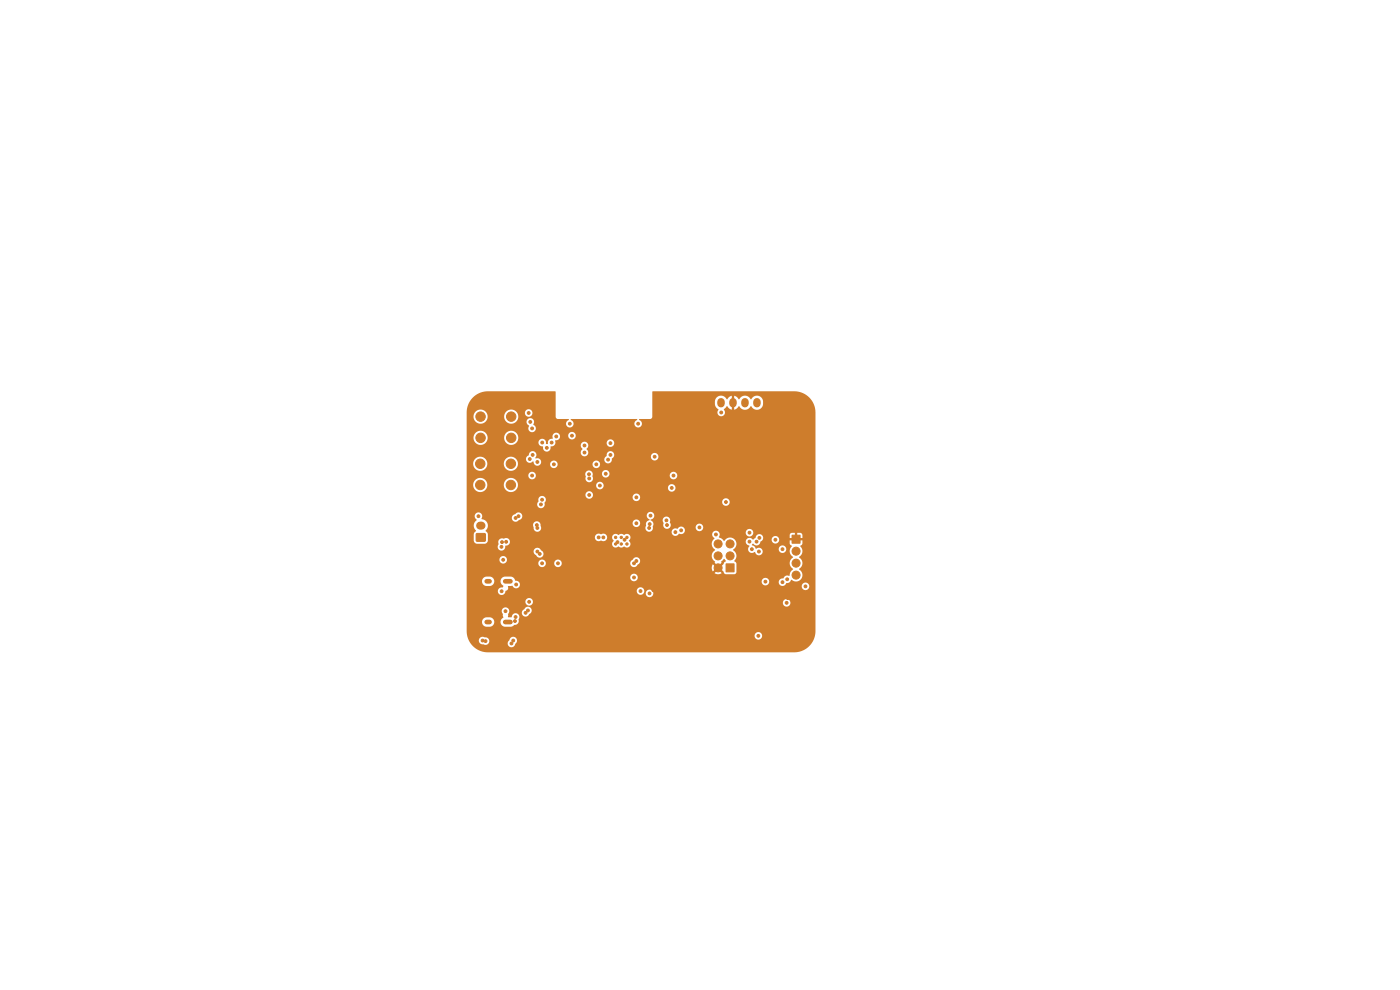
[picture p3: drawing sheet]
<svg xmlns="http://www.w3.org/2000/svg" width="297mm" height="210mm" viewBox="0 0 297 210" stroke-linecap="round" stroke-linejoin="round" font-family="sans-serif">
<path d="M103.3 123.3h.6M103.3 132h.6M107.2 123.3h1.1M107.2 132h1.1" fill="none" stroke="#ce7d2c" stroke-width="1"/>
<g fill="#ce7d2c" stroke="#ce7d2c" stroke-width=".21">
<path d="M101.1 113.2h1.8v1.6h-1.8z"/>
<path d="M154 119.6h1.7v1.7h-1.7z"/>
<path d="M168 113.5h1.7v1.7h-1.7z"/>
<circle cx="152.3" cy="120.5" r=".85"/>
<circle cx="154.9" cy="117.9" r=".85"/>
<circle cx="152.3" cy="117.9" r=".85"/>
<circle cx="154.9" cy="115.4" r=".85"/>
<circle cx="152.3" cy="115.4" r=".85"/>
<circle cx="168.9" cy="116.9" r=".85"/>
<circle cx="168.9" cy="119.5" r=".85"/>
<circle cx="168.9" cy="122" r=".85"/>
<circle cx="130.6" cy="115.4" r=".25"/>
<circle cx="131.8" cy="115.4" r=".25"/>
<circle cx="133" cy="115.4" r=".25"/>
<circle cx="130.6" cy="114" r=".25"/>
<circle cx="131.8" cy="114" r=".25"/>
<circle cx="133" cy="114" r=".25"/>
<circle cx="101.9" cy="98.4" r="1"/>
<circle cx="108.4" cy="98.4" r="1"/>
<circle cx="101.9" cy="102.9" r="1"/>
<circle cx="108.4" cy="102.9" r="1"/>
<circle cx="101.9" cy="88.4" r="1"/>
<circle cx="108.4" cy="88.4" r="1"/>
<circle cx="101.9" cy="92.9" r="1"/>
<circle cx="108.4" cy="92.9" r="1"/>
<circle cx="155" cy="87.5" r=".3"/>
<circle cx="153" cy="87.5" r=".3"/>
<circle cx="118" cy="92.6" r=".3"/>
<circle cx="142.5" cy="103.5" r=".3"/>
<circle cx="114" cy="98" r=".3"/>
<circle cx="121.3" cy="92.4" r=".3"/>
<circle cx="111.5" cy="130" r=".3"/>
<circle cx="124" cy="96" r=".3"/>
<circle cx="167" cy="122.9" r=".3"/>
<circle cx="137.8" cy="111.2" r=".3"/>
<circle cx="116" cy="95" r=".3"/>
<circle cx="112.4" cy="97.4" r=".3"/>
<circle cx="160.5" cy="114.9" r=".3"/>
<circle cx="129" cy="97.5" r=".3"/>
<circle cx="114.8" cy="107" r=".3"/>
<circle cx="109.4" cy="109.9" r=".3"/>
<circle cx="134.5" cy="119.5" r=".3"/>
<circle cx="162.4" cy="123.4" r=".3"/>
<circle cx="128" cy="114" r=".3"/>
<circle cx="120.9" cy="89.9" r=".3"/>
<circle cx="166" cy="123.5" r=".3"/>
<circle cx="115" cy="106" r=".3"/>
<circle cx="102.4" cy="135.9" r=".3"/>
<circle cx="113.9" cy="111.4" r=".3"/>
<circle cx="114" cy="117" r=".3"/>
<circle cx="127" cy="114" r=".3"/>
<circle cx="112.2" cy="87.6" r=".3"/>
<circle cx="106.5" cy="115" r=".3"/>
<circle cx="115" cy="93.9" r=".3"/>
<circle cx="108.9" cy="135.9" r=".3"/>
<circle cx="131" cy="115" r=".3"/>
<circle cx="108.5" cy="136.5" r=".3"/>
<circle cx="164.5" cy="114.5" r=".3"/>
<circle cx="113" cy="96.5" r=".3"/>
<circle cx="137.7" cy="112" r=".3"/>
<circle cx="109.2" cy="131.7" r=".3"/>
<circle cx="151.9" cy="113.4" r=".3"/>
<circle cx="129.5" cy="96.5" r=".3"/>
<circle cx="160.9" cy="134.9" r=".3"/>
<circle cx="126.5" cy="98.5" r=".3"/>
<circle cx="109.5" cy="124" r=".3"/>
<circle cx="107.4" cy="114.9" r=".3"/>
<circle cx="114.5" cy="117.5" r=".3"/>
<circle cx="129.5" cy="94" r=".3"/>
<circle cx="132.5" cy="114.5" r=".3"/>
<circle cx="109.4" cy="130.9" r=".3"/>
<circle cx="112.5" cy="89.5" r=".3"/>
<circle cx="114" cy="112" r=".3"/>
<circle cx="112" cy="129.5" r=".3"/>
<circle cx="135.4" cy="89.9" r=".3"/>
<circle cx="101.5" cy="109.5" r=".3"/>
<circle cx="112.9" cy="90.9" r=".3"/>
<circle cx="106.4" cy="116" r=".3"/>
<circle cx="166.9" cy="127.9" r=".3"/>
<circle cx="112.9" cy="100.9" r=".3"/>
<circle cx="103" cy="136" r=".3"/>
<circle cx="117" cy="93.9" r=".3"/>
<circle cx="135" cy="119" r=".3"/>
<circle cx="124" cy="94.5" r=".3"/>
<circle cx="110" cy="109.5" r=".3"/>
<circle cx="170.9" cy="124.4" r=".3"/>
<circle cx="112.3" cy="127.7" r=".3"/>
<circle cx="166" cy="116.5" r=".3"/>
<circle cx="138" cy="109.4" r=".3"/>
<circle cx="128.5" cy="100.5" r=".3"/>
<circle cx="148.4" cy="111.9" r=".3"/>
<circle cx="117.5" cy="98.5" r=".3"/>
<circle cx="167.1" cy="126.9" r=".3"/>
<circle cx="133" cy="120.5" r=".3"/>
<circle cx="129.5" cy="121.5" r=".3"/>
<circle cx="112.4" cy="102.9" r=".3"/>
<circle cx="111.4" cy="94.9" r=".3"/>
<circle cx="120" cy="111" r=".3"/>
<circle cx="159.9" cy="123.4" r=".3"/>
<circle cx="114.7" cy="90" r=".3"/>
<circle cx="159.5" cy="135" r=".3"/>
<circle cx="145.5" cy="124.5" r=".3"/>
<circle cx="137" cy="120" r=".3"/>
<circle cx="106" cy="111.5" r=".3"/>
<circle cx="171.2" cy="127.7" r=".3"/>
<circle cx="170.5" cy="113" r=".3"/>
<circle cx="111.4" cy="105.9" r=".3"/>
<circle cx="152.3" cy="122.7" r=".3"/>
<circle cx="164.5" cy="116" r=".3"/>
<circle cx="139.4" cy="124.5" r=".3"/>
<circle cx="138.6" cy="125.2" r=".3"/>
<circle cx="161.9" cy="118.4" r=".3"/>
<circle cx="143.5" cy="120.5" r=".3"/>
<circle cx="115" cy="119.5" r=".3"/>
<circle cx="107.2" cy="129.6" r=".3"/>
<circle cx="106.4" cy="125.4" r=".3"/>
<circle cx="118.4" cy="119.5" r=".3"/>
<circle cx="125" cy="100.6" r=".3"/>
<circle cx="154" cy="106.5" r=".3"/>
<circle cx="161" cy="117" r=".3"/>
<circle cx="161.1" cy="114.1" r=".3"/>
<circle cx="138.9" cy="96.9" r=".3"/>
<circle cx="142.9" cy="100.9" r=".3"/>
<circle cx="159.5" cy="116.5" r=".3"/>
<circle cx="125" cy="101.5" r=".3"/>
<circle cx="159" cy="113" r=".3"/>
<circle cx="159" cy="114.9" r=".3"/>
<circle cx="135.9" cy="125.4" r=".3"/>
<circle cx="141.4" cy="110.4" r=".3"/>
<circle cx="143.3" cy="112.9" r=".3"/>
<circle cx="137.8" cy="125.9" r=".3"/>
<circle cx="134.5" cy="122.5" r=".3"/>
<circle cx="135" cy="105.5" r=".3"/>
<circle cx="125" cy="105" r=".3"/>
<circle cx="127.3" cy="103" r=".3"/>
<circle cx="141.5" cy="111.4" r=".3"/>
<circle cx="144.5" cy="112.5" r=".3"/>
<circle cx="106.7" cy="118.8" r=".3"/>
<circle cx="135" cy="111" r=".3"/>
</g>
<path d="M101.8 111.5h.3" fill="none" stroke="#ce7d2c" stroke-width="1.7"/>
<path d="M153 85.2v.4M155.5 85.2v.4M158 85.2v.4M160.6 85.2v.4" fill="none" stroke="#ce7d2c" stroke-width="1.6"/>
<g fill="#ce7d2c">
<path d="M153 119.1l.6-.5 .4 .4-1.2 1.3-.3-.3 .6-.7z"/>
<path d="M100.3 84.3a4.5 4.5 0 0 1 3.3-1.3h14.2l.1 5.6 .4 .3h2.3l.1 .2a.81 .81 0 0 0-.5 1.3 .81 .81 0 0 0 1.4-.1 .81 .81 0 0 0-.5-1.2l.1-.2h13.9l.1 .1a.84 .84 0 0 0-.5 1.3 .84 .84 0 0 0 1.4 0 .84 .84 0 0 0-.5-1.3l.1-.1h2.2l.4-.2 .1-3.6h13.3v.6a1.38 1.38 0 0 0 .7 1.1 .85 .85 0 0 0 0 1.2 .85 .85 0 0 0 1.2 0 .85 .85 0 0 0 0-1.2l.6-.6 .5 .4 .5 .3v-1h.5v1l1.1-.7a1.38 1.38 0 0 0 1.3 .7 1.38 1.38 0 0 0 1.2-.7 1.35 1.35 0 0 0 1.5 .7 1.35 1.35 0 0 0 1.1-1.2l-.1-.8a1.36 1.36 0 0 0-1.1-1 1.36 1.36 0 0 0-1.4 .8 1.42 1.42 0 0 0-1.3-.8 1.42 1.42 0 0 0-1.2 .8l-.5-.5-.6-.2v1h-.5v-1l-.5 .2-.4 .5a1.82 1.82 0 0 0-1.6-.7 1.3 1.3 0 0 0-1 1.1h-13.3v-2l.1-.1h29.9a4.5 4.5 0 0 1 4.6 4.5v46.4a4.5 4.5 0 0 1-4.5 4.5h-65a4.5 4.5 0 0 1-4.1-2.6h2.2v.2a1.41 1.41 0 0 0 1.3 .8l.5-.1 .3-.3h4v.2a.85 .85 0 0 0 .9 .7 .85 .85 0 0 0 .8-.8 .84 .84 0 0 0-.2-1.4 .84 .84 0 0 0-1.2 .8l-.3 .5h-4a.85 .85 0 0 0-.1-.9 .85 .85 0 0 0-.8-.3 .8 .8 0 0 0-1.2 .6h-2.2l-.3-1h61v.2a.8 .8 0 0 0 1.2 .6 .8 .8 0 0 0 0-1.4 .8 .8 0 0 0-1.2 .6h-61l-.1-2.8h3.3l.2 .6 .3 .2 1.3 .1a.99 .99 0 0 0 .8-.9h1.3l.2 .6 .7 .4h1.3l.7-.4a.91 .91 0 0 0 .9-1.2 .83 .83 0 0 0-.4-1.3 .83 .83 0 0 0-1.1 .9l-.7-.1v-.6l.2-.4h2.7a.86 .86 0 0 0 .7 .9 .86 .86 0 0 0 1-.6 .84 .84 0 0 0 0-1.4 .84 .84 0 0 0-1.3 .5l-.4 .6h-2.7a.83 .83 0 0 0-1-1 .83 .83 0 0 0-.3 1.4l.1 .7-.5 .5-.1 .5h-1.3a1.01 1.01 0 0 0-.9-1.1l-1.2 .2-.4 .4-.1 .5h-3.3v-4.4h12.5a.8 .8 0 0 0 .6 .9 .8 .8 0 0 0 .9-.7h53.1v.2a.8 .8 0 0 0 1.2 .6 .8 .8 0 0 0 0-1.4 .8 .8 0 0 0-1.2 .6l-53-.1a.8 .8 0 0 0-.8-.8 .8 .8 0 0 0-.8 .7h-12.5v-2.3h6.6v.2a.85 .85 0 0 0 .9 .7 .85 .85 0 0 0 .8-.9h27.8a.8 .8 0 0 0 .5 .8 .8 .8 0 0 0 1-.3h.4v.2a.8 .8 0 0 0 1.2 .6 .8 .8 0 0 0 0-1.4 .8 .8 0 0 0-1.2 .6h-.4a.8 .8 0 0 0-.5-1.2 .8 .8 0 0 0-1 .7h-27.6a.77 .77 0 0 0 .3-.9l.8-.1a.93 .93 0 0 0 1.6 .1l59.9-.1a.8 .8 0 0 0 1.1 .8 .8 .8 0 0 0 .2-1.3 .8 .8 0 0 0-1.3 .3v.2h-59.9l.1-.5-.4-.5h51.7v.2a.8 .8 0 0 0 .8 .7 .8 .8 0 0 0 .8-.8h2v.2a.89 .89 0 0 0 .8 .7 .89 .89 0 0 0 .9-.6 1.25 1.25 0 0 0 1-.7 1.39 1.39 0 0 0 2.1-.3 1.39 1.39 0 0 0-.5-2 1.48 1.48 0 0 0 0-2.5 1.52 1.52 0 0 0 .3-2.4l.4-.3v-.9h-.9v-.5h.9v-.8l-.4-.3h-.7v.9h-.5v-.9h-.7l-.3 .3-.1 .8h.9v.5h-.9l.1 .9 .4 .3a1.57 1.57 0 0 0 .2 2.4 1.48 1.48 0 0 0 0 2.5v.1a1.68 1.68 0 0 0-.7 1.4 1.07 1.07 0 0 0-1.4 .5 .8 .8 0 0 0-.9 .7h-2v-.1a.8 .8 0 0 0-.8-.7 .8 .8 0 0 0-.8 .7h-51.7l-.6-.1-.5-.8h24.9v.2a.8 .8 0 0 0 1.2 .6 .8 .8 0 0 0 0-1.4 .8 .8 0 0 0-1.2 .6l-26.6-.1a1.05 1.05 0 0 0-.9 .9 1.05 1.05 0 0 0 .6 1.1l-.3 .3a.8 .8 0 0 0-.9 .7h-6.6v-1.9h3.3l.2 .5 .3 .3 1.2 .1a1.01 1.01 0 0 0 .9-1 1.01 1.01 0 0 0-.9-1l-1.2 .1-.4 .4-.1 .6h-3.3v-4.7h6.9a.8 .8 0 0 0 .4 .7 .8 .8 0 0 0 .9 0h7v.2a.8 .8 0 0 0 .9 .7 .8 .8 0 0 0 .7-.9h1.8v.2a.8 .8 0 0 0 .8 .7 .8 .8 0 0 0 .8-.9h14.5v.2a.87 .87 0 0 0 .8 .7 .87 .87 0 0 0 .9-.6 .84 .84 0 0 0 0-1.4 .84 .84 0 0 0-1.3 .5l-.4 .6h-14.5a.8 .8 0 0 0-.8-.7 .8 .8 0 0 0-.8 .7h-1.8v-.1a.8 .8 0 0 0-.9-.6 .8 .8 0 0 0-.7 .7h-6.9a.8 .8 0 0 0-.2-1.4 .8 .8 0 0 0-1.2 .7h-6.9v-1.8h14.2l.1 .5 .4 .3a.85 .85 0 0 0 1.4 .3 .85 .85 0 0 0-.4-1.4 .8 .8 0 0 0-.9-.4 .8 .8 0 0 0-.6 .7h-14.2v-1h6.6v.2a.84 .84 0 0 0 1 .7 .84 .84 0 0 0 .6-1l.3-.1a.83 .83 0 0 0 .6-1.1 .83 .83 0 0 0-1.3-.3 .88 .88 0 0 0-.9 .2 .88 .88 0 0 0-.1 1l-.2 .4h-6.6v-4.5h1.5l.1 .6 .4 .6-.5 .6v1.6l.3 .4 .4 .2h1.6l.4-.2 .3-.4v-.9h22.7v.2a.89 .89 0 0 0 1.4 .6l.2 .1a.8 .8 0 0 0 1-.7h1l.4 .6a.8 .8 0 0 0-.2 1.2 .8 .8 0 0 0 1.2 0l.5 .3 .5-.1a.37 .37 0 0 1 .6 0 .75 .75 0 0 0 .9-.8h17.3l.2 .8 .5 .6a1.48 1.48 0 0 0 0 2.5l-.1 .1 .6 .7-.3 .3-.7-.5a1.34 1.34 0 0 0 0 1.4l.7-.6 .3 .3-.6 .7a1.34 1.34 0 0 0 1.5 0l-.6-.7 .3-.3 1.1 1.2h1.9l.3-.1 .1-.3v-1.9l-.4-.4a1.57 1.57 0 0 0-.3-2.5l.2-.1a1.34 1.34 0 0 0 .4-1.7h2.1v.2a.89 .89 0 0 0 .8 .7v.2a.84 .84 0 0 0-.1 1.2 .84 .84 0 0 0 1.2 0 .82 .82 0 0 0 1.2 .6 .82 .82 0 0 0 .3-1.3h3.6v.2a.8 .8 0 0 0 1.2 .6 .8 .8 0 0 0 0-1.4 .8 .8 0 0 0-1.2 .6h-3.7a.88 .88 0 0 0-1.1 0l-.4-.5-.5-.2 .3-.4a.86 .86 0 0 0 1 .4 .86 .86 0 0 0 .6-.8l.4-.5h1.9v.2a.8 .8 0 0 0 1.2 .6 .8 .8 0 0 0 0-1.4 .8 .8 0 0 0-1.2 .6h-1.8a.83 .83 0 0 0-.7-1.1 .83 .83 0 0 0-1 .8l-.4 .4-.2-.1a.8 .8 0 0 0-.8-.3 .8 .8 0 0 0-.6 .7h-2.1l-.1-.1a1.43 1.43 0 0 0-2.4 0l-1.1-.7 .2-.5-.2-.6h5.7a.8 .8 0 0 0 1.1 .9 .8 .8 0 0 0 .2-1.4 .8 .8 0 0 0-1.3 .4v.1h-5.7a.83 .83 0 0 0-1.3 0 .83 .83 0 0 0 .4 1.3l-.4 .5-.2 .6h-17.3l-.3-.6a.83 .83 0 0 0 .2-1.2 .83 .83 0 0 0-1.2 0l-.1-.1a1.12 1.12 0 0 0-1.2 .1 .75 .75 0 0 0-.8-.2 .75 .75 0 0 0-.5 .8h-1v-.2a.89 .89 0 0 0-1.4-.6 .8 .8 0 0 0-1.2 .6h-22.7v-.7l-.3-.4h39.3a.88 .88 0 0 0 .6 .9 .88 .88 0 0 0 1-.5 .8 .8 0 0 0 1.1-.3 .8 .8 0 0 0-.3-1.1h2.7v.2a.8 .8 0 0 0 1.2 .6 .8 .8 0 0 0 0-1.4 .8 .8 0 0 0-1.2 .6h-2.7a1.05 1.05 0 0 0-1.3 .4 .8 .8 0 0 0-1.1 .6h-39.3l-.2-.2 .4-.6 .1-.7h9.6a1.45 1.45 0 0 0 .8 1.5 .8 .8 0 0 0 .9-.9h22.1v.2a.83 .83 0 0 0 1.1 .7 .83 .83 0 0 0 .5-1.2 1 1 0 0 0-.5-1.3h2.6l.2 .6a.85 .85 0 0 0 .2 1.1 .85 .85 0 0 0 1.1-.1 .85 .85 0 0 0 0-1.2 .8 .8 0 0 0-.5-1.1 .8 .8 0 0 0-1 .7l-2.6-.1a.79 .79 0 0 0 .8-.9 .79 .79 0 0 0-1.1-.6 .79 .79 0 0 0-.3 1.2l.4 .3-.1 .2a1 1 0 0 0-.7 1.2l-.1 .3h-22.1l-.3-1h19.7a.8 .8 0 0 0 1.1 .9 .8 .8 0 0 0 .2-1.4 .8 .8 0 0 0-1.3 .4v.1h-19.7a.8 .8 0 0 0-.8-.3 .8 .8 0 0 0-.6 .7h-9.6v-.1a1.35 1.35 0 0 0-1.2-1.1l-.2-.1 .1-.2h6.4a.85 .85 0 0 0 .6 .9 .85 .85 0 0 0 .9-.4 .82 .82 0 0 0 .5-1.3 .82 .82 0 0 0-1.3 .1l-.5 .3-.2 .4h-6.4a.83 .83 0 0 0-.5-1.1 .83 .83 0 0 0-1 .5 .83 .83 0 0 0 .4 1.1l-.4 .5-.2 .6h-1.5v-4.5h15v.2a.84 .84 0 0 0 1 .7 .84 .84 0 0 0 .5-1.2l.2-.2h37.5v.2a.8 .8 0 0 0 1.2 .6 .8 .8 0 0 0 0-1.4 .8 .8 0 0 0-1.2 .6h-37.5a.83 .83 0 0 0-.8-1.2 .83 .83 0 0 0-.7 1.2l-.2 .5h-15v-2h25.2v.2a.8 .8 0 0 0 .6 .7 .8 .8 0 0 0 .9-.4h8.5v.2a.8 .8 0 0 0 1.2 .6 .8 .8 0 0 0 0-1.4 .8 .8 0 0 0-1.2 .6h-8.5a.8 .8 0 0 0-.5-1.2 .8 .8 0 0 0-1 .7h-25.2v-2.1h1.4v.2a1.51 1.51 0 0 0 1.6 1.4 1.51 1.51 0 0 0 1.4-1.6h3.5v.2a1.5 1.5 0 0 0 1.5 1.4 1.5 1.5 0 0 0 1.5-1.5h16.6v.2a.8 .8 0 0 0 .6 .7 .8 .8 0 0 0 .8-.4h13.8v.2a.8 .8 0 0 0 1.2 .6 .8 .8 0 0 0 0-1.4 .8 .8 0 0 0-1.2 .6h-13.7a.8 .8 0 0 0-.5-1.2 .8 .8 0 0 0-1 .7h-16.6v-.1a1.51 1.51 0 0 0-1.5-1.4 1.51 1.51 0 0 0-1.5 1.4h-3.5l-.1-.3a1.51 1.51 0 0 0-1.5-1.1 1.51 1.51 0 0 0-1.4 1.4h-1.4v-2h13.1v.2a.8 .8 0 0 0 1 .7 .8 .8 0 0 0 .5-1.2h10.6v.5a.86 .86 0 0 0 .3 1.1 .86 .86 0 0 0 1.2-.2v-1.5h2a.8 .8 0 0 0 .6 .9 .8 .8 0 0 0 .9-.5h12.9v.2a.8 .8 0 0 0 1.2 .6 .8 .8 0 0 0 0-1.4 .8 .8 0 0 0-1.2 .6l-12.8-.1a.8 .8 0 0 0-.6-1 .8 .8 0 0 0-1 .7h-2a.8 .8 0 0 0-.8-.6 .8 .8 0 0 0-.7 .7h-10.6a.8 .8 0 0 0-.9-.4 .8 .8 0 0 0-.6 .7h-13.1v-2.5h1.4v.2a1.51 1.51 0 0 0 1.6 1.4 1.51 1.51 0 0 0 1.4-1.6h3.5v.2a1.5 1.5 0 0 0 2.1 1.2 1.5 1.5 0 0 0 .4-2.4h2.2v.2a.88 .88 0 0 0 .6 .7 .88 .88 0 0 0 .9-.3 .86 .86 0 0 0 .6 .8 .86 .86 0 0 0 1-.3h2v.2a.8 .8 0 0 0 .9 .7 .8 .8 0 0 0 .7-.9h7.4v.2a.8 .8 0 0 0 1.2 .6 .8 .8 0 0 0 0-1.4 .8 .8 0 0 0-1.2 .6h-7.4v-.1a.8 .8 0 0 0-.9-.6 .8 .8 0 0 0-.7 .7h-2l.1-.5-.2-.5h13.6a.85 .85 0 0 0 .9 .9 .85 .85 0 0 0 .8-1.1l.3-.4h7.9v.2a.8 .8 0 0 0 1.2 .6 .8 .8 0 0 0 0-1.4 .8 .8 0 0 0-1.2 .6l-7.8-.1a.84 .84 0 0 0-.9-1 .84 .84 0 0 0-.8 1.1l-.4 .6h-13.6l-.5-.2-.4 .1-.1-.2a.84 .84 0 0 0-.4-1.4 .84 .84 0 0 0-1.1 .9l-.3 .3-.2 .4-2.2-.1a1.51 1.51 0 0 0-2.5 1.1h-3.5l-.1-.3a1.51 1.51 0 0 0-1.5-1.1 1.51 1.51 0 0 0-1.4 1.4h-1.4v-5.5h1.4v.2a1.51 1.51 0 0 0 1.7 1.4 1.51 1.51 0 0 0 1.4-1.6h3.4v.2a1.5 1.5 0 0 0 1.1 1.3 1.5 1.5 0 0 0 1.6-.5h4.6v.2a1.35 1.35 0 0 0 1 .8 .84 .84 0 0 0 .9 1 .84 .84 0 0 0 .7-1.1l.8-.3h5.6l.4 .9a.84 .84 0 0 0-.2 1.2 .84 .84 0 0 0 1.3 0 .84 .84 0 0 0-.3-1.3l.4-.6-.2-.7h4.1a.8 .8 0 0 0 1.1 .9 .8 .8 0 0 0 .2-1.4 .8 .8 0 0 0-1.3 .4v.1h-4.1a.8 .8 0 0 0-.9-.2 .8 .8 0 0 0-.5 .7h-5.6l.2-.6a.22 .22 0 0 1-.1-.2 .22 .22 0 0 1 .2-.2 .8 .8 0 0 0 .9-1.1h1.7v.2a.8 .8 0 0 0 1.3 .6 .8 .8 0 0 0 0-1.4 .8 .8 0 0 0-1.3 .6h-1.7l-.1-.1a.84 .84 0 0 0-1.1-.3 .84 .84 0 0 0-.3 1.1l-.2 .1a.89 .89 0 0 0-.9 1.1l-.4-.1a.81 .81 0 0 0-.6-1 .81 .81 0 0 0-1 .7h-4.6l.1-.1a1.51 1.51 0 0 0-.8-2.3 1.51 1.51 0 0 0-2 1.4h-3.4l-.1-.3a1.51 1.51 0 0 0-1.6-1.1 1.51 1.51 0 0 0-1.4 1.4h-1.4v-4.5h1.4v.2a1.51 1.51 0 0 0 1.7 1.4 1.51 1.51 0 0 0 1.4-1.6h3.4v.2a1.5 1.5 0 0 0 1 1.3 1.5 1.5 0 0 0 1.6-.4h2.2l.3 .7a.28 .28 0 0 1 .2 .2 .28 .28 0 0 1-.1 .3 .82 .82 0 0 0 .6 1 .82 .82 0 0 0 1-.6 .82 .82 0 0 0-.6-1 .81 .81 0 0 0-.3-1.2 .81 .81 0 0 0-1.1 .6h-2.1a1.49 1.49 0 0 0 .1-1.9h1.7v.2a.8 .8 0 0 0 1.2 .6 .8 .8 0 0 0 0-1.4 .8 .8 0 0 0-1.2 .6h-1.7l-.1-.1a1.51 1.51 0 0 0-1.6-.5 1.51 1.51 0 0 0-1.1 1.4h-3.4l-.1-.3a1.51 1.51 0 0 0-1.6-1.1 1.51 1.51 0 0 0-1.4 1.4h-1.4v-.8a4.5 4.5 0 0 1 1.3-3.2z"/>
</g>
</svg>
